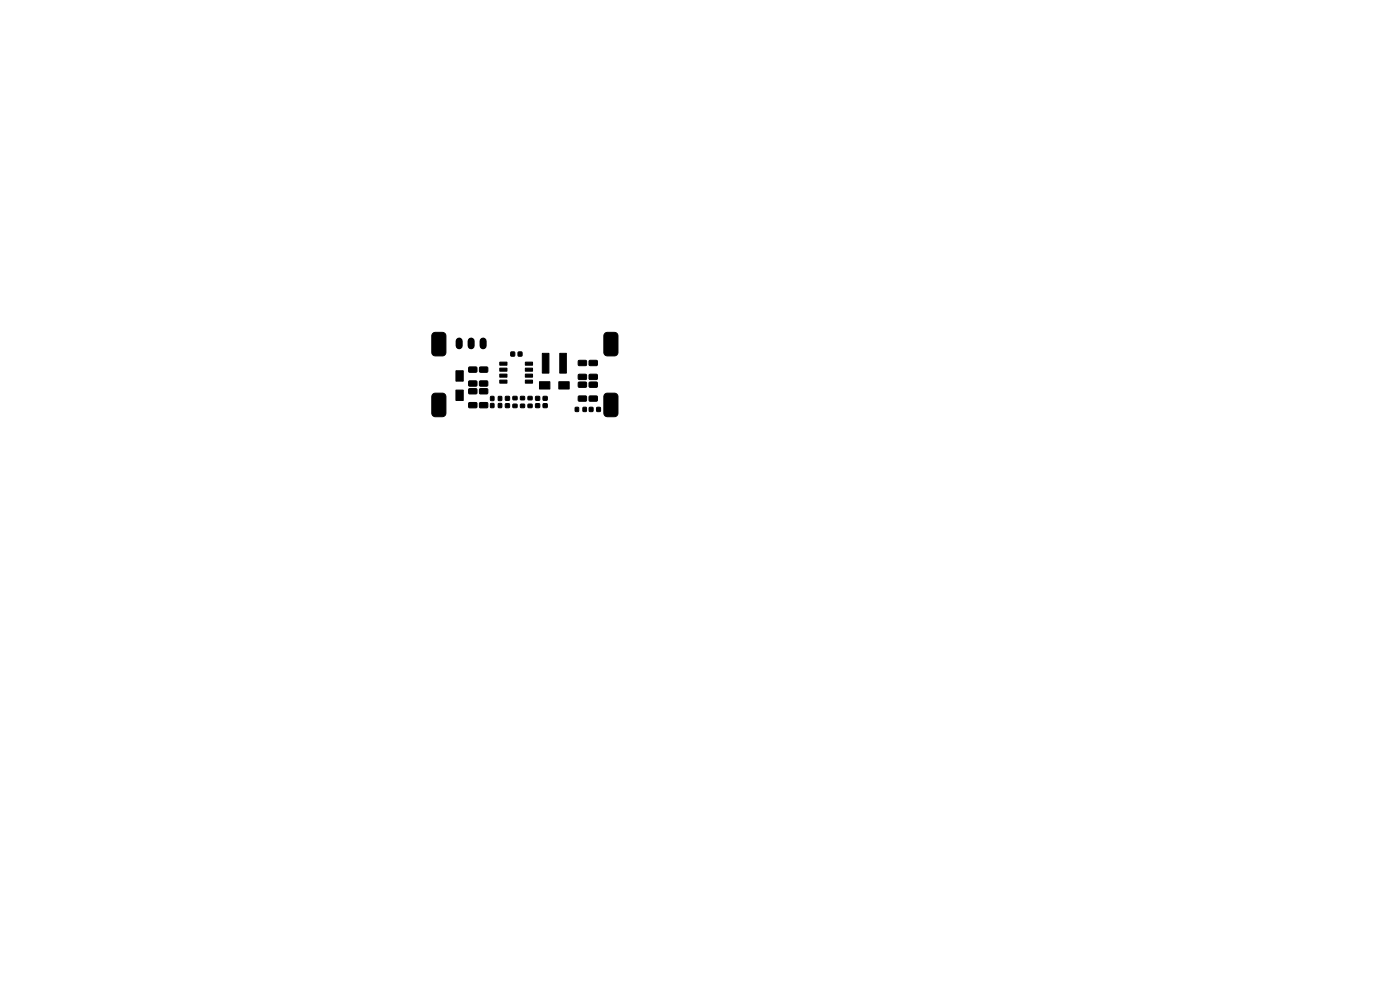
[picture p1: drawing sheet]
<svg xmlns="http://www.w3.org/2000/svg" width="297mm" height="210mm" viewBox="0 0 297 210" stroke-linecap="round" stroke-linejoin="round" font-family="sans-serif">
<g fill="#000" stroke="#000" stroke-width=".21">
<path d="M91.8 70.8l.4-.3h1.6l.5 .2 .2 .2 .1 3.8-.2 .5-.2 .2-2 .1-.5-.4-.1-3.8zM96.7 78.7h1.6v2.1h-1.6zM99.5 77.9l1.5-.1 .2 .3v.7l-.2 .2h-1.4l-.2-.3zM101.8 77.9l1.5-.1 .2 .3v.7l-.3 .2h-1.3l-.2-.3zM106 76.8h1.6v.7h-1.6zM106 78.1h1.6v.6h-1.6zM108.4 74.7h.8v.8h-.8zM109.9 74.7h.8v.8h-.8zM111.4 78.1h1.6v.6h-1.6zM111.4 76.8h1.6v.7h-1.6zM115.1 75h1.4v4.1h-1.4zM118.8 75h1.3v4.1h-1.3z"/>
<path d="M122.7 76.5l1.6-.1 .2 .3-.1 .7-.2 .2h-1.4l-.2-.3zM125 76.5l1.6-.1 .2 .3-.1 .7-.2 .2h-1.4l-.2-.3zM128.3 70.8l.4-.3h1.6l.5 .2 .2 .2 .1 3.8-.2 .5-.2 .2-2 .1-.5-.4-.1-3.8zM91.8 83.7l.4-.3h1.6l.5 .2 .2 .2 .1 3.9-.2 .4-.2 .2-2 .1-.5-.4-.1-3.9zM96.7 82.7h1.6v2.3h-1.6zM99.5 80.9l1.5-.1 .2 .2v.8l-.2 .1h-1.4l-.2-.2zM99.5 82.5l1.5-.1 .2 .3v.7l-.2 .2h-1.4l-.2-.3zM99.5 85.4h1.5l.2 .2v.8l-.2 .1h-1.4l-.2-.2zM101.8 80.9l1.5-.1 .2 .2v.8l-.3 .1h-1.3l-.2-.2zM101.8 82.5l1.5-.1 .2 .3v.7l-.3 .2h-1.3l-.2-.3zM101.8 85.4h1.5l.2 .2v.8l-.3 .1h-1.3l-.2-.2zM104.1 84.1h.7v.8h-.7z"/>
<path d="M104.1 85.6h.7v.8h-.7zM105.7 84.1h.7v.8h-.7zM105.7 85.6h.7v.8h-.7zM107.2 85.7h.9v.7h-.9zM107.2 84.1h.9v.8h-.9zM106 79.4h1.6v.6h-1.6zM106 80.6h1.6v.7h-1.6zM108.8 85.8h.9v.6h-.9zM108.8 84.1h.9v.7h-.9zM110.4 84.1h.9v.7h-.9zM110.4 85.8h.9v.6h-.9zM112 85.8h.9v.6h-.9z"/>
<path d="M112 84.1h.9v.7h-.9zM111.4 80.6h1.6v.7h-1.6zM111.4 79.4h1.6v.6h-1.6zM113.6 84.1h.9v.8h-.9zM113.6 85.7h.9v.7h-.9zM115.2 84.1h.9v.8h-.9zM115.2 85.7h.9v.7h-.9zM114.5 81h2.2v1.5h-2.2zM118.5 81h2.3v1.5h-2.3zM122 86.4h.7v.9h-.7zM122.7 79.4h1.6l.2 .2-.1 .8-.2 .1h-1.4l-.2-.2zM123.7 86.4h.7v.9h-.7z"/>
<path d="M122.7 81.1l1.6-.1 .2 .3-.1 .7-.2 .2h-1.4l-.2-.3zM122.7 84h1.6l.2 .2-.1 .8-.2 .1h-1.4l-.2-.2zM125 79.4h1.6l.2 .2-.1 .8-.2 .1h-1.4l-.2-.2zM125 86.4h.8v.9h-.8zM125 81.1l1.6-.1 .2 .3-.1 .7-.2 .2h-1.4l-.2-.3zM125 84h1.6l.2 .2-.1 .8-.2 .1h-1.4l-.2-.2zM126.6 86.4h.7v.9h-.7zM128.3 83.7l.4-.3h1.6l.5 .2 .2 .2 .1 3.9-.2 .4-.2 .2-2 .1-.5-.4-.1-3.9z"/>
</g>
<path d="M97.4 72.4v1M100 72.4v1M102.5 72.4v1" fill="none" stroke="#000" stroke-width="1.5"/>
</svg>
